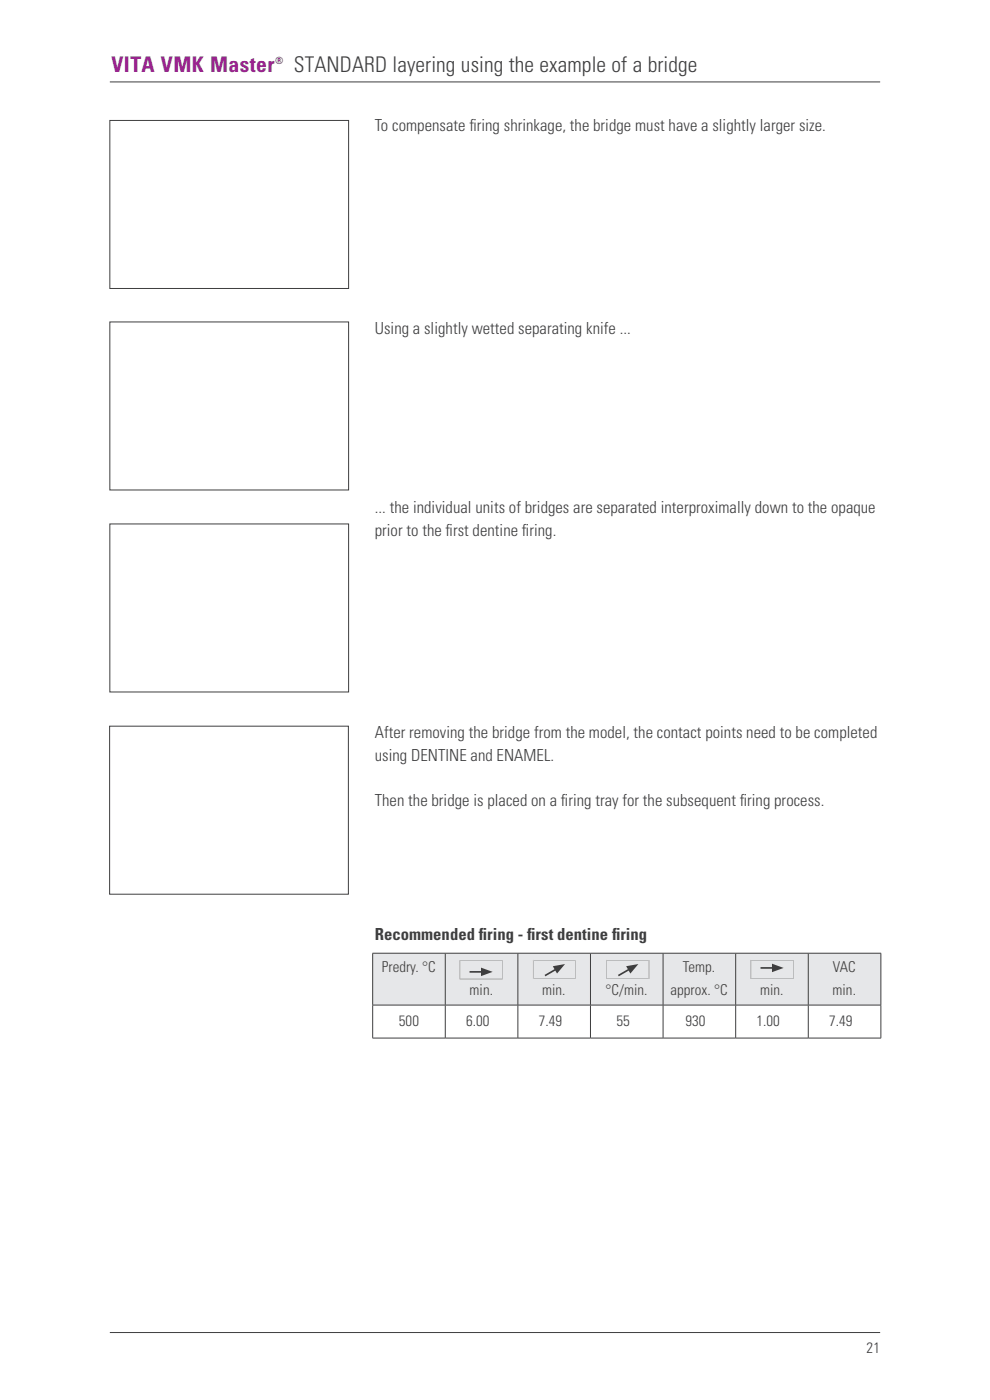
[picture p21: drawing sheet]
<svg xmlns="http://www.w3.org/2000/svg" width="210mm" height="297mm" viewBox="0 0 210 297" stroke-linecap="round" stroke-linejoin="round" font-family="sans-serif">
<defs><g id="words">
<text font-size="4.6" fill="#99248e" x="23.7" y="15.3">VITA VMK Master</text>
<text font-size="4.6" fill="#3e3e3f" x="62.4" y="15.2">STANDARD layering using the example of a bridge</text>
<g font-size="3.5" fill="#3e3e3f">
<text x="79.5" y="27.8">To compensate fi ring shrinkage, the bridge must have a slightly larger size.</text>
<text x="79.5" y="70.8">Using a slightly wetted separating knife ...</text>
<text x="79.5" y="108.9">... the individual units of bridges are separated interproximally down to the opaque</text>
<text x="79.5" y="113.8">prior to the fi rst dentine fi ring.</text>
<text x="79.5" y="156.7">After removing the bridge from the model, the contact points need to be completed</text>
<text x="79.5" y="161.4">using DENTINE and ENAMEL.</text>
<text x="79.5" y="170.9">Then the bridge is placed on a fi ring tray for the subsequent fi ring process.</text>
<text x="79.5" y="199.5">Recommended f</text>
<text x="101.6" y="199.5">i ring - f</text>
<text x="111.8" y="199.5">i rst dentine f</text>
<text x="129.8" y="199.5">i ring</text>
</g>
<g font-size="3.2" fill="#3e3e3f">
<text x="81" y="206.3">Predry. °C</text>
<text x="144.9" y="206.3">Temp.</text>
<text x="176.7" y="206.3">VAC</text>
<text x="99.6" y="211.1">min.</text>
<text x="115" y="211.1">min.</text>
<text x="128.4" y="211.1">°C/min.</text>
<text x="142.2" y="211.1">approx. °C</text>
<text x="161.2" y="211.1">min.</text>
<text x="176.6" y="211.1">min.</text>
<text x="84.6" y="217.7">500</text>
<text x="98.9" y="217.7">6.00</text>
<text x="114.3" y="217.7">7.49</text>
<text x="130.7" y="217.7">55</text>
<text x="145.4" y="217.7">930</text>
<text x="160.5" y="217.7">1.00</text>
<text x="175.9" y="217.7">7.49</text>
<text x="183.8" y="287">21</text>
</g>
<text font-size="2.1" fill="#99248e" x="58.4" y="13.5">®</text>
</g></defs>
<path d="M23.3 17.4h163.4M23.3 25.6h50.6v35.6h-50.6zM23.3 68.3h50.6v35.6h-50.6zM23.3 111.2h50.6v35.6h-50.6zM23.3 154.1h50.6v35.6h-50.6zM23.3 282.7h163.4" fill="none" stroke="#3e3e3f" stroke-width=".21"/>
<path d="M79.1 202.2h15.4v11h-15.4zM94.5 202.2h15.4v11h-15.4zM109.9 202.2h15.4v11h-15.4zM125.3 202.2h15.4v11h-15.4zM140.7 202.2h15.4v11h-15.4zM156.1 202.2h15.4v11h-15.4zM171.5 202.2h15.4v11h-15.4z" fill="#e6e7e9"/>
<g fill="none" stroke="#3e3e3f" stroke-width=".21">
<path d="M79 202.2h107.9M79 213.2h107.9M79.1 202.3v10.9M79.1 213.3v6.9M94.5 202.3v10.9M94.5 213.3v6.9M109.9 202.3v10.9M109.9 213.3v6.9M125.3 202.3v10.9M125.3 213.3v6.9M140.7 202.3v10.9M140.7 213.3v6.9"/>
<path d="M156.1 202.3v10.9M156.1 213.3v6.9M171.5 202.3v10.9M171.5 213.3v6.9M186.9 202.3v10.9M186.9 213.3v6.9M79 220.2h107.9"/>
</g>
<path d="M97.5 203.7v4.1h9.1v-4.1zM97.6 203.9h8.9v3.7h-8.9z" fill="#3e3e3f"/>
<path d="M97.5 203.7v4.1h9.1v-4.1zM97.6 203.9h8.9v3.7h-8.9z" fill="#e6e7e9"/>
<path d="M99.6 206.2h3" fill="none" stroke="#3e3e3f" stroke-width=".35"/>
<g fill="#3e3e3f">
<path d="M102 205.3l2.5 .9-2.5 .9z"/>
<path d="M113.1 203.7v4h9.1v-4zM113.2 203.8h8.9v3.8h-8.9z"/>
</g>
<path d="M113.1 203.7v4h9.1v-4zM113.2 203.8h8.9v3.8h-8.9z" fill="#e6e7e9"/>
<path d="M118.2 205.5l-2.6 1.5" fill="none" stroke="#3e3e3f" stroke-width=".35"/>
<g fill="#3e3e3f">
<path d="M117.3 205l2.6-.5-1.7 2z"/>
<path d="M128.6 203.7v4h9.1v-4zM128.7 203.8h8.9v3.8h-8.9z"/>
</g>
<path d="M128.6 203.7v4h9.1v-4zM128.7 203.8h8.9v3.8h-8.9z" fill="#e6e7e9"/>
<path d="M133.7 205.5l-2.5 1.5" fill="none" stroke="#3e3e3f" stroke-width=".35"/>
<g fill="#3e3e3f">
<path d="M132.8 205l2.6-.5-1.7 2z"/>
<path d="M159.2 203.7v4h9.1v-4zM159.3 203.8h8.9v3.8h-8.9z"/>
</g>
<path d="M159.2 203.7v4h9.1v-4zM159.3 203.8h8.9v3.8h-8.9z" fill="#e6e7e9"/>
<path d="M161.3 205.3h3" fill="none" stroke="#3e3e3f" stroke-width=".35"/>
<path d="M163.8 204.4l2.4 .9-2.4 .9z" fill="#3e3e3f"/>
<use href="#words"/>
</svg>
